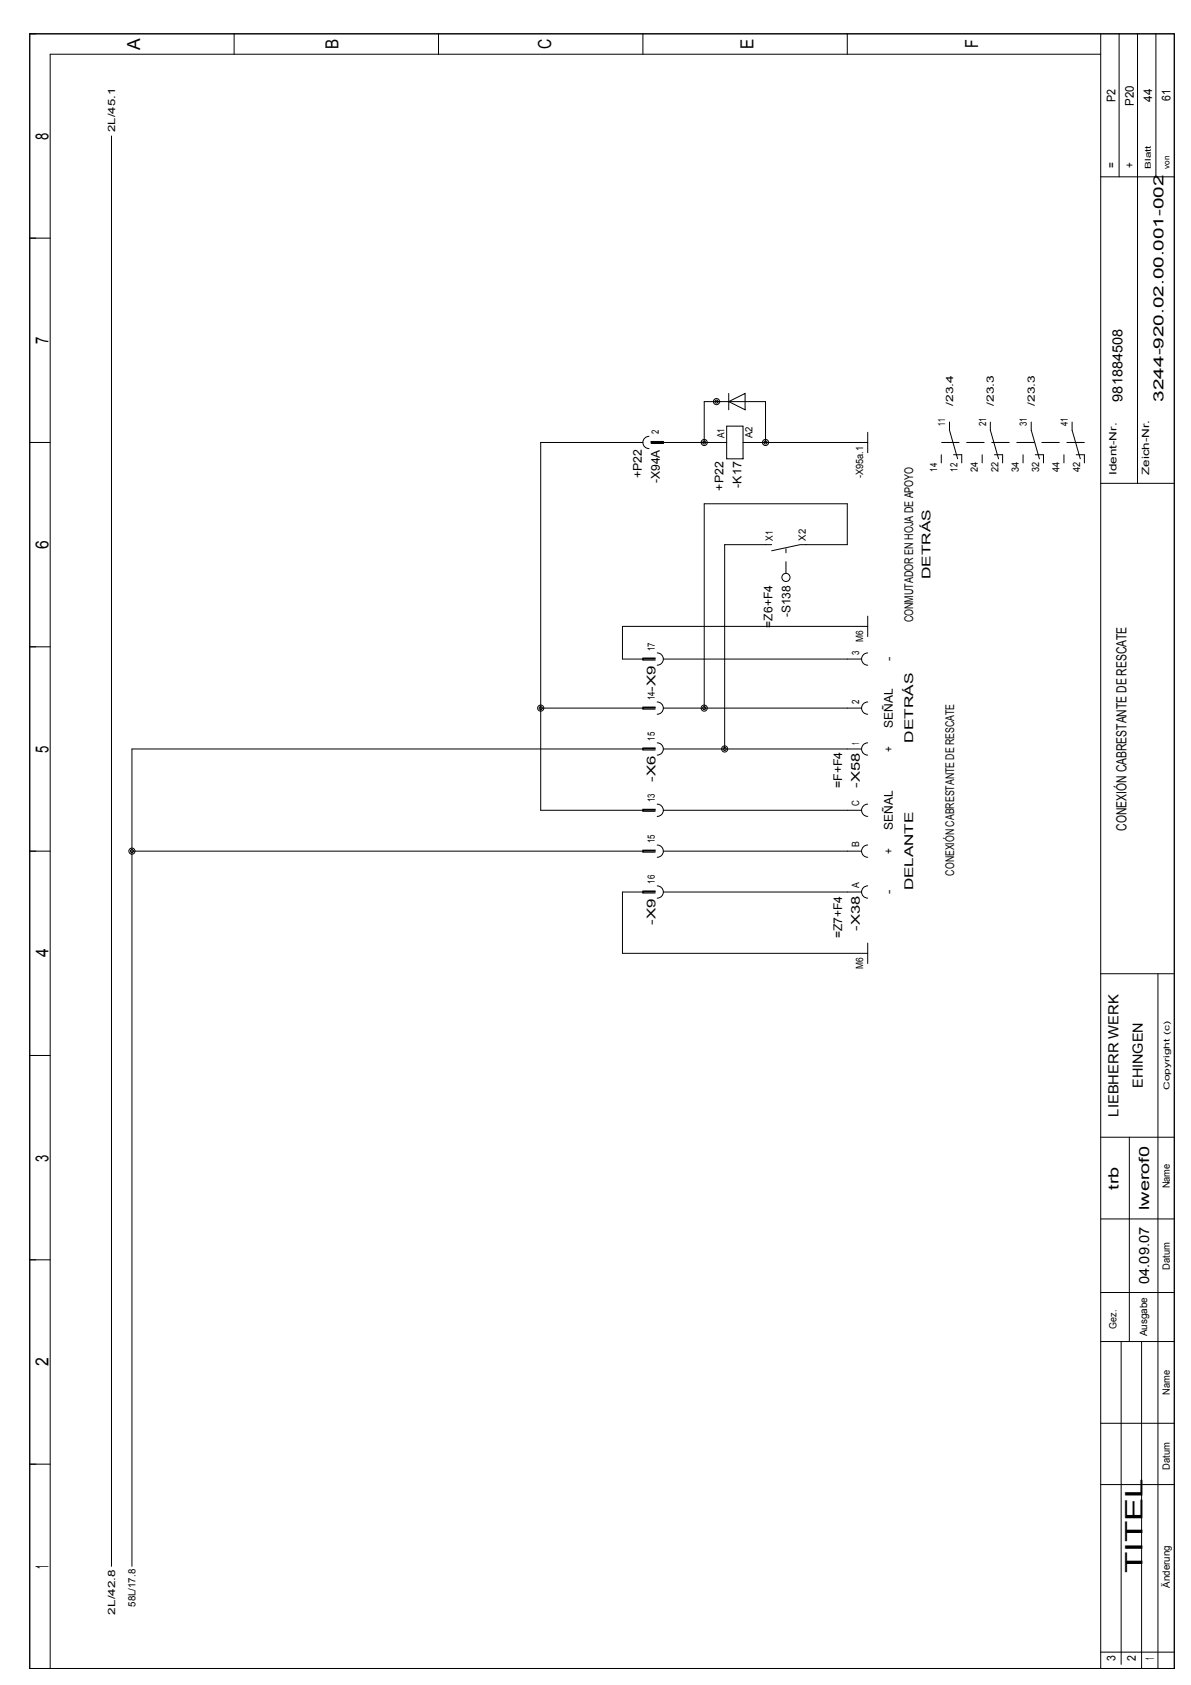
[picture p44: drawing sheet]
<svg xmlns="http://www.w3.org/2000/svg" width="210mm" height="297mm" viewBox="0 0 210 297" stroke-linecap="round" stroke-linejoin="round" font-family="sans-serif">
<defs><g id="words">
<text font-size="4.2" x="201.4" y="277.3" transform="rotate(-90 201.4 277.3)">TITEL</text>
<g font-size="3.2">
<text x="24.7" y="8.7" transform="rotate(-90 24.7 8.7)">A</text>
<text x="59.7" y="8.6" transform="rotate(-90 59.7 8.6)">B</text>
<text x="97.1" y="8.7" transform="rotate(-90 97.1 8.7)">C</text>
<text x="132.8" y="8.6" transform="rotate(-90 132.8 8.6)">E</text>
<text x="172.4" y="8.5" transform="rotate(-90 172.4 8.5)">F</text>
<text x="8.5" y="24.7" transform="rotate(-90 8.5 24.7)">8</text>
<text x="8.5" y="60.7" transform="rotate(-90 8.5 60.7)">7</text>
<text x="8.5" y="96.7" transform="rotate(-90 8.5 96.7)">6</text>
<text x="8.5" y="132.7" transform="rotate(-90 8.5 132.7)">5</text>
<text x="8.5" y="168.8" transform="rotate(-90 8.5 168.8)">4</text>
<text x="8.5" y="204.8" transform="rotate(-90 8.5 204.8)">3</text>
<text x="8.5" y="240.8" transform="rotate(-90 8.5 240.8)">2</text>
<text x="8.5" y="276.5" transform="rotate(-90 8.5 276.5)">1</text>
</g>
<g font-size="2.5">
<text x="197.8" y="70.8" transform="rotate(-90 197.8 70.8)">981884508</text>
<text x="205" y="70.8" transform="rotate(-90 205 70.8)">3244-920.02.00.001-002</text>
<text x="198.6" y="146.4" transform="rotate(-90 198.6 146.4)">CONEXIÓN CABRESTANTE DE RESCATE</text>
<text x="201.4" y="191.8" transform="rotate(-90 201.4 191.8)">EHINGEN</text>
<text x="197.1" y="196.8" transform="rotate(-90 197.1 196.8)">LIEBHERR WERK</text>
<text x="197.1" y="209.7" transform="rotate(-90 197.1 209.7)">trb</text>
<text x="202.5" y="213.3" transform="rotate(-90 202.5 213.3)">lwerof0</text>
<text x="202.5" y="226.3" transform="rotate(-90 202.5 226.3)">04.09.07</text>
</g>
<g font-size="2.1">
<text x="196.6" y="18" transform="rotate(-90 196.6 18)">P2</text>
<text x="203.1" y="17.9" transform="rotate(-90 203.1 17.9)">44</text>
<text x="206.3" y="17.7" transform="rotate(-90 206.3 17.7)">61</text>
<text x="199.8" y="18.6" transform="rotate(-90 199.8 18.6)">P20</text>
<text x="196.6" y="29.6" transform="rotate(-90 196.6 29.6)">=</text>
<text x="199.8" y="29.6" transform="rotate(-90 199.8 29.6)">+</text>
<text x="113.1" y="84.3" transform="rotate(-90 113.1 84.3)">+P22</text>
<text x="116.3" y="85.2" transform="rotate(-90 116.3 85.2)">-X94A</text>
<text x="127.5" y="86.5" transform="rotate(-90 127.5 86.5)">+P22</text>
<text x="130.7" y="86" transform="rotate(-90 130.7 86)">-K17</text>
<text x="164" y="102.1" transform="rotate(-90 164 102.1)">DETRÁS</text>
<text x="136.2" y="110.6" transform="rotate(-90 136.2 110.6)">=Z6+F4</text>
<text x="139.3" y="108.8" transform="rotate(-90 139.3 108.8)">-S138</text>
<text x="160.9" y="109.7" transform="rotate(-90 160.9 109.7)">CONMUTADOR EN HOJA DE APOYO</text>
<text x="157.3" y="116.6" transform="rotate(-90 157.3 116.6)">-</text>
<text x="115.5" y="122" transform="rotate(-90 115.5 122)">-X9</text>
<text x="157.3" y="128.3" transform="rotate(-90 157.3 128.3)">SEÑAL</text>
<text x="160.9" y="130.9" transform="rotate(-90 160.9 130.9)">DETRÁS</text>
<text x="115.5" y="137.8" transform="rotate(-90 115.5 137.8)">-X6</text>
<text x="157.3" y="132.6" transform="rotate(-90 157.3 132.6)">+</text>
<text x="148.4" y="138.9" transform="rotate(-90 148.4 138.9)">=F+F4</text>
<text x="151.6" y="138.9" transform="rotate(-90 151.6 138.9)">-X58</text>
<text x="157.3" y="146.3" transform="rotate(-90 157.3 146.3)">SEÑAL</text>
<text x="157.3" y="150.6" transform="rotate(-90 157.3 150.6)">+</text>
<text x="168.1" y="154.3" transform="rotate(-90 168.1 154.3)">CONEXIÓN CABRESTANTE DE RESCATE</text>
<text x="157.3" y="157.7" transform="rotate(-90 157.3 157.7)">-</text>
<text x="160.9" y="157" transform="rotate(-90 160.9 157)">DELANTE</text>
<text x="115.5" y="163.1" transform="rotate(-90 115.5 163.1)">-X9</text>
<text x="148.4" y="165.4" transform="rotate(-90 148.4 165.4)">=Z7+F4</text>
<text x="151.6" y="164.1" transform="rotate(-90 151.6 164.1)">-X38</text>
<text x="196.6" y="292.9" transform="rotate(-90 196.6 292.9)">3</text>
<text x="200.2" y="292.8" transform="rotate(-90 200.2 292.8)">2</text>
<text x="203.4" y="292.6" transform="rotate(-90 203.4 292.6)">1</text>
</g>
<g font-size="1.8">
<text x="20.3" y="23.2" transform="rotate(-90 20.3 23.2)">2L/45.1</text>
<text x="168" y="71.5" transform="rotate(-90 168 71.5)">/23.4</text>
<text x="175.2" y="71.5" transform="rotate(-90 175.2 71.5)">/23.3</text>
<text x="182.4" y="71.5" transform="rotate(-90 182.4 71.5)">/23.3</text>
<text x="116.1" y="76.6" transform="rotate(-90 116.1 76.6)">2</text>
<text x="127.7" y="77.3" transform="rotate(-90 127.7 77.3)">A1</text>
<text x="132.6" y="77.3" transform="rotate(-90 132.6 77.3)">A2</text>
<text x="166.6" y="75.1" transform="rotate(-90 166.6 75.1)">11</text>
<text x="173.8" y="75.2" transform="rotate(-90 173.8 75.2)">21</text>
<text x="181" y="75.2" transform="rotate(-90 181 75.2)">31</text>
<text x="188.2" y="75.2" transform="rotate(-90 188.2 75.2)">41</text>
<text x="165.1" y="83.1" transform="rotate(-90 165.1 83.1)">14</text>
<text x="168.7" y="83.1" transform="rotate(-90 168.7 83.1)">12</text>
<text x="172.3" y="83.2" transform="rotate(-90 172.3 83.2)">24</text>
<text x="175.9" y="83.2" transform="rotate(-90 175.9 83.2)">22</text>
<text x="179.5" y="83.2" transform="rotate(-90 179.5 83.2)">34</text>
<text x="183.2" y="83.2" transform="rotate(-90 183.2 83.2)">32</text>
<text x="186.8" y="83.2" transform="rotate(-90 186.8 83.2)">44</text>
<text x="190.4" y="83.2" transform="rotate(-90 190.4 83.2)">42</text>
<text x="196.8" y="83.8" transform="rotate(-90 196.8 83.8)">Ident-Nr.</text>
<text x="202.6" y="83.8" transform="rotate(-90 202.6 83.8)">Zeich-Nr.</text>
<text x="152.1" y="84.3" transform="rotate(-90 152.1 84.3)">-X95a.1</text>
<text x="136.2" y="95.3" transform="rotate(-90 136.2 95.3)">X1</text>
<text x="142" y="95.3" transform="rotate(-90 142 95.3)">X2</text>
<text x="152.1" y="113.1" transform="rotate(-90 152.1 113.1)">M6</text>
<text x="115.4" y="114.7" transform="rotate(-90 115.4 114.7)">17</text>
<text x="151.4" y="115.5" transform="rotate(-90 151.4 115.5)">3</text>
<text x="115.4" y="123.4" transform="rotate(-90 115.4 123.4)">14</text>
<text x="151.4" y="124.1" transform="rotate(-90 151.4 124.1)">2</text>
<text x="115.4" y="130.6" transform="rotate(-90 115.4 130.6)">15</text>
<text x="151.4" y="131.3" transform="rotate(-90 151.4 131.3)">1</text>
<text x="115.4" y="141.4" transform="rotate(-90 115.4 141.4)">13</text>
<text x="151.4" y="142.1" transform="rotate(-90 151.4 142.1)">C</text>
<text x="115.4" y="148.6" transform="rotate(-90 115.4 148.6)">15</text>
<text x="151.4" y="149.3" transform="rotate(-90 151.4 149.3)">B</text>
<text x="115.4" y="155.8" transform="rotate(-90 115.4 155.8)">16</text>
<text x="151.4" y="156.5" transform="rotate(-90 151.4 156.5)">A</text>
<text x="152.1" y="170.8" transform="rotate(-90 152.1 170.8)">M6</text>
<text x="206.2" y="209.5" transform="rotate(-90 206.2 209.5)">Name</text>
<text x="206.2" y="223.8" transform="rotate(-90 206.2 223.8)">Datum</text>
<text x="196.8" y="234.2" transform="rotate(-90 196.8 234.2)">Gez.</text>
<text x="202.2" y="235.6" transform="rotate(-90 202.2 235.6)">Ausgabe</text>
<text x="206.2" y="245.9" transform="rotate(-90 206.2 245.9)">Name</text>
<text x="206.2" y="259.1" transform="rotate(-90 206.2 259.1)">Datum</text>
<text x="206.2" y="279.9" transform="rotate(-90 206.2 279.9)">Änderung</text>
<text x="20.3" y="284.6" transform="rotate(-90 20.3 284.6)">2L/42.8</text>
<text x="23.9" y="283.3" transform="rotate(-90 23.9 283.3)">58L/17.8</text>
</g>
<g font-size="1.4">
<text x="202.9" y="29.7" transform="rotate(-90 202.9 29.7)">Blatt</text>
<text x="206.1" y="29.7" transform="rotate(-90 206.1 29.7)">von</text>
<text x="206.1" y="192.1" transform="rotate(-90 206.1 192.1)">Copyright (c)</text>
</g>
</g></defs>
<g fill="none" stroke="#000" stroke-width=".18">
<path d="M5.2 6h201.8v288.1h-201.8zM41.3 6v3.6M77.3 6v3.6M113.3 6v3.6M149.3 6v3.6M194 9.6h-185.2v284.5M194 6v288.1M197.2 6v25.2M200.5 6v79.2M203.7 6v25.2M19.6 24v252.1M194 31.2h13"/>
<path d="M5.2 42h3.6M5.2 78h3.6M113.3 78h-18v64.8h20.2v-.1h-2.2v.3h2.2M114.4 76.9a1.08 1.08 0 0 0-1.1 1.1 1.08 1.08 0 0 0 1.1 1.1M126.3 70.8h8.6v7.2M127 70.8h-2.9v7.2M128.1 78h-13.4v-.2h2.2v.4h-2.2M128.1 75.1h2.9v5.8h-2.9zM128.4 69.4v2.8M128.4 70.8l2.9-1.4v2.8zM131 78h21.9M152.9 76.2v3.6"/>
<path d="M167.3 74.4v1.4l1.5 5.1M174.5 74.4v1.4l1.5 5.1M181.7 74.4v1.4l1.5 5.1M188.9 74.4v1.4l1.5 5.1M136 96h-8.3v36M136 97.1l5-1.1h8.3v-7.2h-25.2v36M165.9 80.2v1.4M168.1 80.2h1.4v1.4M173.1 80.2v1.4M175.3 80.2h1.4v1.4M180.3 80.2v1.4M182.5 80.2h1.4v1.4"/>
<path d="M187.5 80.2v1.4M189.7 80.2h1.4v1.4M194 85.2h13M5.2 114h3.6M115.8 115.1a1.08 1.08 0 0 1 1.1 1.1 1.08 1.08 0 0 1-1.1 1.1M151.8 116.2h-34.9M152.9 115.1a1.08 1.08 0 0 0-1.1 1.1 1.08 1.08 0 0 0 1.1 1.1M152.9 108.6v3.6M152.9 110.4h-43.2v5.8h5.8v-.2h-2.2v.4h2.2M95.3 124.8h20.2v-.2h-2.2v.4h2.2M115.5 132.2h-2.2v-.3h2.2v.1h-92.2v144.1M115.8 131a1.08 1.08 0 0 1 1.1 1 1.08 1.08 0 0 1-1.1 1.1"/>
<path d="M115.8 123.7a1.08 1.08 0 0 1 1.1 1.1 1.08 1.08 0 0 1-1.1 1.1M151.8 132h-34.9M151.8 124.8h-34.9M152.9 131a1.08 1.08 0 0 0-1.1 1 1.08 1.08 0 0 0 1.1 1.1M152.9 123.7a1.08 1.08 0 0 0-1.1 1.1 1.08 1.08 0 0 0 1.1 1.1M5.2 150h3.6M23.3 150h92.2v-.1h-2.2v.3h2.2M115.5 157.4h-2.2v-.3h2.2v.1h-5.8v10.9h43.2M115.8 156.2a1.08 1.08 0 0 1 1.1 1 1.08 1.08 0 0 1-1.1 1.1M115.8 149a1.08 1.08 0 0 1 1.1 1 1.08 1.08 0 0 1-1.1 1.1M115.8 141.8a1.08 1.08 0 0 1 1.1 1 1.08 1.08 0 0 1-1.1 1.1M151.8 157.2h-34.9"/>
<path d="M151.8 150h-34.9M151.8 142.8h-34.9M152.9 156.2a1.08 1.08 0 0 0-1.1 1 1.08 1.08 0 0 0 1.1 1.1M152.9 149a1.08 1.08 0 0 0-1.1 1 1.08 1.08 0 0 0 1.1 1.1M152.9 141.8a1.08 1.08 0 0 0-1.1 1 1.08 1.08 0 0 0 1.1 1.1M152.9 166.3v3.6M194 171.7h13M204.1 171.7v122.4M5.2 186.1h3.6M194 214.9h13M194 200.5h13M199 200.5v36"/>
<path d="M5.2 222.1h3.6M194 236.5h13M194 227.8h13M197.6 236.5v56.9M201.2 236.5v57.6M5.2 258.1h3.6M194 250.9h13M194 261.7h13M194 291.2h13"/>
<circle cx="124.1" cy="78" r=".54"/>
<circle cx="124.1" cy="78" r=".27"/>
<circle cx="126.3" cy="70.8" r=".54"/>
<circle cx="126.3" cy="70.8" r=".27"/>
<circle cx="134.9" cy="78" r=".54"/>
<circle cx="134.9" cy="78" r=".27"/>
<circle cx="138.5" cy="101.8" r=".72"/>
<circle cx="95.3" cy="124.8" r=".54"/>
<circle cx="95.3" cy="124.8" r=".27"/>
<circle cx="124.1" cy="124.8" r=".54"/>
<circle cx="124.1" cy="124.8" r=".27"/>
<circle cx="127.7" cy="132" r=".27"/>
<circle cx="127.7" cy="132" r=".54"/>
<circle cx="23.3" cy="150" r=".54"/>
<circle cx="23.3" cy="150" r=".27"/>
</g>
<path d="M138.5 97.5v-.8M138.5 101.1v-3.6" fill="none" stroke="#000" stroke-width=".18" stroke-dasharray="2.1 2.1 .3 2.1"/>
<path d="M191.1 78h-25.9" fill="none" stroke="#000" stroke-width=".18" stroke-dasharray="3.1 1.3"/>
<use href="#words"/>
</svg>
